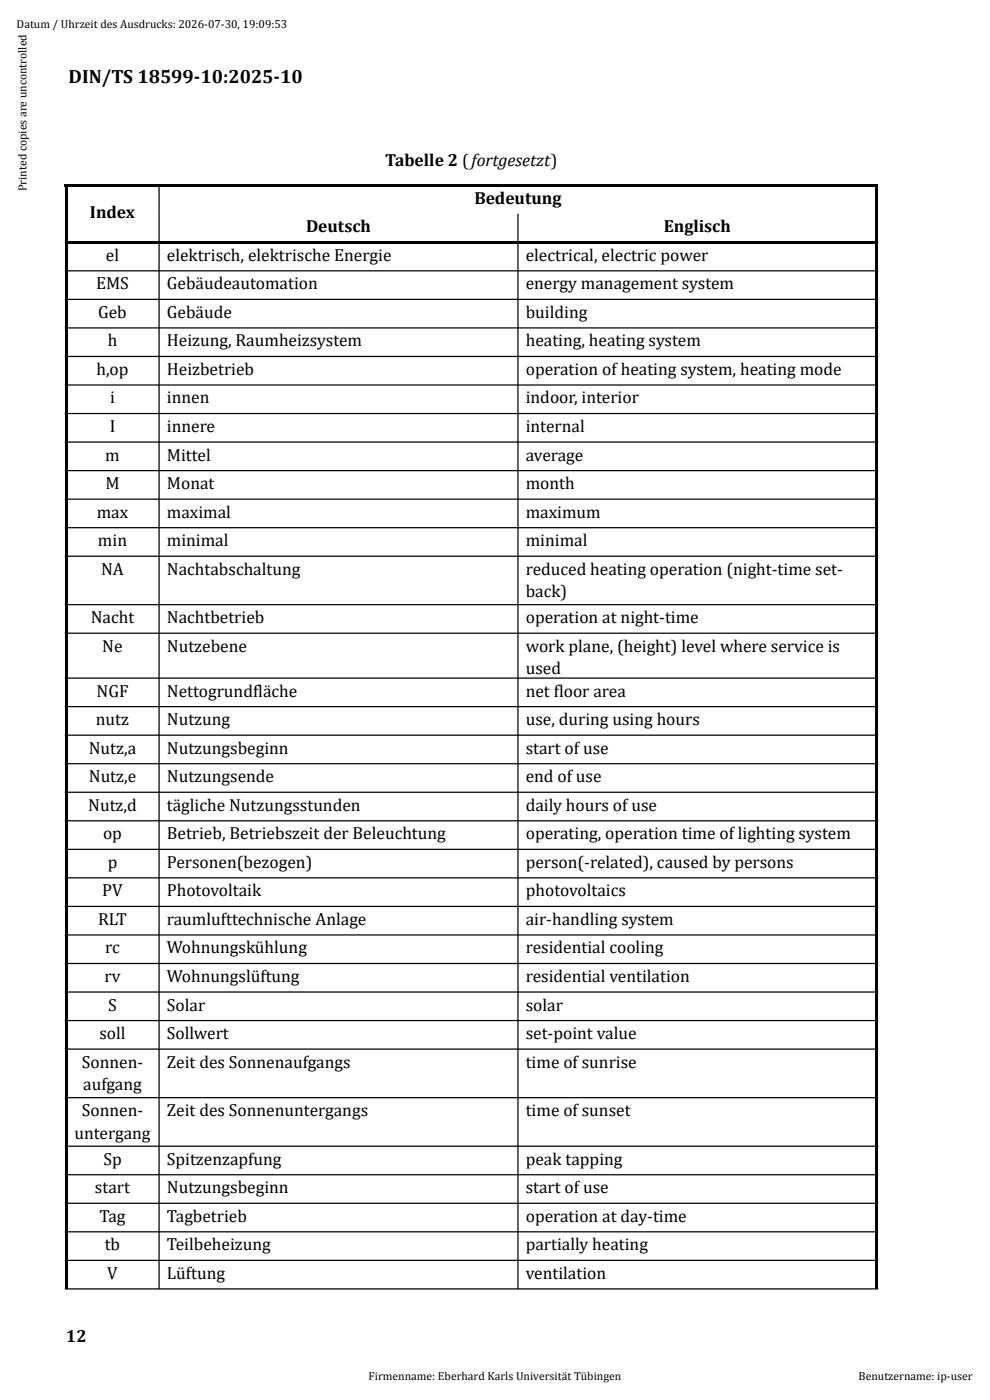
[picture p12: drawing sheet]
<svg xmlns="http://www.w3.org/2000/svg" width="210mm" height="297mm" viewBox="0 0 210 297" stroke-linecap="round" stroke-linejoin="round" font-family="sans-serif">
<defs><g id="words">
<text font-size="4.1" x="14.5" y="17.6">DIN/TS 18599-10:2025-10</text>
<g font-size="3.7">
<text x="81.7" y="35.1">Tabelle 2 (fortgesetzt)</text>
<text x="19.1" y="46.2">Index</text>
<text x="100.6" y="43.2">Bedeutung</text>
<text x="64.9" y="49.3">Deutsch</text>
<text x="140.8" y="49.3">Englisch</text>
<text x="22.5" y="55.3">el</text>
<text x="35.4" y="55.3">elektrisch, elektrische Energie</text>
<text x="111.5" y="55.3">electrical, electric power</text>
<text x="20.4" y="61.4">EMS</text>
<text x="35.4" y="61.4">Gebäudeautomation</text>
<text x="111.5" y="61.4">energy management system</text>
<text x="20.8" y="67.4">Geb</text>
<text x="35.4" y="67.4">Gebäude</text>
<text x="111.5" y="67.4">building</text>
<text x="22.8" y="73.5">h</text>
<text x="35.4" y="73.5">Heizung, Raumheizsystem</text>
<text x="111.5" y="73.5">heating, heating system</text>
<text x="20.5" y="79.5">h,op</text>
<text x="35.4" y="79.5">Heizbetrieb</text>
<text x="111.5" y="79.5">operation ofheating system, heating mode</text>
<text x="23.4" y="85.6">i</text>
<text x="35.4" y="85.6">innen</text>
<text x="111.5" y="85.6">indoor, interior</text>
<text x="23.3" y="91.7">I</text>
<text x="35.4" y="91.7">innere</text>
<text x="111.5" y="91.7">internal</text>
<text x="22.3" y="97.7">m</text>
<text x="35.4" y="97.7">Mittel</text>
<text x="111.5" y="97.7">average</text>
<text x="22.4" y="103.8">M</text>
<text x="35.4" y="103.8">Monat</text>
<text x="111.5" y="103.8">month</text>
<text x="20.5" y="109.8">max</text>
<text x="35.4" y="109.8">maximal</text>
<text x="111.5" y="109.8">maximum</text>
<text x="20.8" y="115.9">min</text>
<text x="35.4" y="115.9">minimal</text>
<text x="111.5" y="115.9">minimal</text>
<text x="21.5" y="121.9">NA</text>
<text x="35.4" y="121.9">Nachtabschaltung</text>
<text x="111.5" y="121.9">reduced heating operation (night-time set-</text>
<text x="111.5" y="126.7">back)</text>
<text x="19.2" y="132.2">Nacht</text>
<text x="35.4" y="132.2">Nachtbetrieb</text>
<text x="111.5" y="132.2">operation at night-time</text>
<text x="21.7" y="138.3">Ne</text>
<text x="35.4" y="138.3">Nutzebene</text>
<text x="111.5" y="138.3">work plane, (height) level where service is</text>
<text x="111.5" y="143">used</text>
<text x="20.5" y="147.8">NGF</text>
<text x="35.4" y="147.8">Nettogrundfläche</text>
<text x="111.5" y="147.8">net floor area</text>
<text x="20.3" y="153.8">nutz</text>
<text x="35.4" y="153.8">Nutzung</text>
<text x="111.5" y="153.8">use, during using hours</text>
<text x="18.8" y="159.9">Nutz,a</text>
<text x="35.4" y="159.9">Nutzungsbeginn</text>
<text x="111.5" y="159.9">start ofuse</text>
<text x="18.8" y="165.9">Nutz,e</text>
<text x="35.4" y="165.9">Nutzungsende</text>
<text x="111.5" y="165.9">end ofuse</text>
<text x="18.7" y="172">Nutz,d</text>
<text x="35.4" y="172">tägliche Nutzungsstunden</text>
<text x="111.5" y="172">daily hours ofuse</text>
<text x="21.9" y="178.1">op</text>
<text x="35.4" y="178.1">Betrieb, Betriebszeit der Beleuchtung</text>
<text x="111.5" y="178.1">operating, operation time oflighting system</text>
<text x="22.8" y="184.1">p</text>
<text x="35.4" y="184.1">Personen(bezogen)</text>
<text x="111.5" y="184.1">person(-related), caused by persons</text>
<text x="21.7" y="190.2">PV</text>
<text x="35.4" y="190.2">Photovoltaik</text>
<text x="111.5" y="190.2">photovoltaics</text>
<text x="20.8" y="196.2">RLT</text>
<text x="35.4" y="196.2">raumlufttechnische Anlage</text>
<text x="111.5" y="196.2">air-handling system</text>
<text x="22.3" y="202.3">rc</text>
<text x="35.4" y="202.3">Wohnungskühlung</text>
<text x="111.5" y="202.3">residential cooling</text>
<text x="22.2" y="208.3">rv</text>
<text x="35.4" y="208.3">Wohnungslüftung</text>
<text x="111.5" y="208.3">residential ventilation</text>
<text x="23" y="214.4">S</text>
<text x="35.4" y="214.4">Solar</text>
<text x="111.5" y="214.4">solar</text>
<text x="21.1" y="220.4">soll</text>
<text x="35.4" y="220.4">Sollwert</text>
<text x="111.5" y="220.4">set-point value</text>
<text x="17.3" y="226.5">Sonnen-</text>
<text x="35.4" y="226.5">Zeit des Sonnenaufgangs</text>
<text x="111.5" y="226.5">time ofsunrise</text>
<text x="17.6" y="231.2">aufgang</text>
<text x="17.3" y="236.8">Sonnen-</text>
<text x="35.4" y="236.8">Zeit des Sonnenuntergangs</text>
<text x="111.5" y="236.8">time ofsunset</text>
<text x="15.8" y="241.5">untergang</text>
<text x="21.9" y="247.1">Sp</text>
<text x="35.4" y="247.1">Spitzenzapfung</text>
<text x="111.5" y="247.1">peak tapping</text>
<text x="20.2" y="253.1">start</text>
<text x="35.4" y="253.1">Nutzungsbeginn</text>
<text x="111.5" y="253.1">start ofuse</text>
<text x="21.1" y="259.2">Tag</text>
<text x="35.4" y="259.2">Tagbetrieb</text>
<text x="111.5" y="259.2">operation at day-time</text>
<text x="22.2" y="265.2">tb</text>
<text x="35.4" y="265.2">Teilbeheizung</text>
<text x="111.5" y="265.2">partially heating</text>
<text x="22.8" y="271.3">V</text>
<text x="35.4" y="271.3">Lüftung</text>
<text x="111.5" y="271.3">ventilation</text>
<text x="14" y="284.7">12</text>
</g>
<g font-size="2.5">
<text x="3.5" y="6">Datum / Uhrzeit des Ausdrucks: 2026-07-30, 19:09:53</text>
<text x="5.6" y="40.6" transform="rotate(-90 5.6 40.6)">Printed copies are uncontrolled</text>
<text x="78.2" y="292.7">Firmenname: Eberhard Karls Universität Tübingen</text>
<text x="182.1" y="292.7">Benutzername: ip-user</text>
</g>
</g></defs>
<g fill="#000">
<path d="M13.7 39h172.6v.6h-172.6zM13.7 39.3h.6v6h-.6zM13.7 45.3h.6v6.1h-.6zM13.7 51.4h.6v6.1h-.6zM13.7 51.1h20.2v.6h-20.2zM33.6 51.1h76.4v.6h-76.4zM109.7 51.1h76.6v.6h-76.6zM185.7 39.3h.6v6h-.6zM185.7 45.3h.6v6.1h-.6zM185.7 51.4h.6v6.1h-.6zM185.7 51.1h.6v.6h-.6zM13.7 57.5h.6v6h-.6z"/>
<path d="M13.7 63.5h.6v6.1h-.6zM13.7 69.6h.6v6h-.6zM185.7 57.5h.6v6h-.6zM185.7 63.5h.6v6.1h-.6zM185.7 69.6h.6v6h-.6zM13.7 75.6h.6v6.1h-.6zM13.7 81.7h.6v6h-.6zM13.7 87.7h.6v6.1h-.6zM13.7 93.8h.6v6h-.6zM185.7 75.6h.6v6.1h-.6zM185.7 81.7h.6v6h-.6zM185.7 87.7h.6v6.1h-.6z"/>
<path d="M185.7 93.8h.6v6h-.6zM13.7 99.8h.6v6.1h-.6zM13.7 105.9h.6v6h-.6zM13.7 111.9h.6v6.1h-.6zM185.7 99.8h.6v6.1h-.6zM185.7 105.9h.6v6h-.6zM185.7 111.9h.6v6.1h-.6zM13.7 118h.6v10.3h-.6zM13.7 128.3h.6v6h-.6zM185.7 118h.6v10.3h-.6zM185.7 128.3h.6v6h-.6zM13.7 134.3h.6v9.6h-.6z"/>
<path d="M13.7 143.9h.6v6h-.6zM13.7 149.9h.6v6.1h-.6zM185.7 134.3h.6v9.6h-.6zM185.7 143.9h.6v6h-.6zM185.7 149.9h.6v6.1h-.6zM13.7 156h.6v6h-.6zM13.7 162h.6v6.1h-.6zM13.7 168.1h.6v6h-.6zM185.7 156h.6v6h-.6zM185.7 162h.6v6.1h-.6zM185.7 168.1h.6v6h-.6zM13.7 174.1h.6v6.1h-.6z"/>
<path d="M13.7 180.2h.6v6h-.6zM13.7 186.2h.6v6.1h-.6zM13.7 192.3h.6v6h-.6zM185.7 174.1h.6v6.1h-.6zM185.7 180.2h.6v6h-.6zM185.7 186.2h.6v6.1h-.6zM185.7 192.3h.6v6h-.6zM13.7 198.3h.6v6.1h-.6zM13.7 204.4h.6v6.1h-.6zM13.7 210.5h.6v6h-.6zM185.7 198.3h.6v6.1h-.6zM185.7 204.4h.6v6.1h-.6z"/>
<path d="M185.7 210.5h.6v6h-.6zM13.7 216.5h.6v6.1h-.6zM13.7 222.6h.6v10.3h-.6zM185.7 216.5h.6v6.1h-.6zM185.7 222.6h.6v10.3h-.6zM13.7 232.9h.6v10.3h-.6zM13.7 243.2h.6v6h-.6zM13.7 249.2h.6v6.1h-.6zM185.7 232.9h.6v10.3h-.6zM185.7 243.2h.6v6h-.6zM185.7 249.2h.6v6.1h-.6zM13.7 255.3h.6v6h-.6z"/>
<path d="M13.7 261.3h.6v6.1h-.6zM13.7 267.4h.6v6h-.6zM185.7 255.3h.6v6h-.6zM185.7 261.3h.6v6.1h-.6zM185.7 267.4h.6v6h-.6z"/>
</g>
<g fill="none" stroke="#000" stroke-width=".26">
<path d="M33.7 39.3v234.1M13.7 51.4h172.6M13.7 57.5h172.6M109.9 45.3v228.1M13.7 63.5h172.6M13.7 69.6h172.6M13.7 75.6h172.6M13.7 81.7h172.6M13.7 87.7h172.6M13.7 93.8h172.6M13.7 99.8h172.6M13.7 105.9h172.6"/>
<path d="M13.7 111.9h172.6M13.7 118h172.6M13.7 128.3h172.6M13.7 134.3h172.6M13.7 143.9h172.6M13.7 149.9h172.6M13.7 156h172.6M13.7 162h172.6M13.7 168.1h172.6M13.7 174.1h172.6M13.7 180.2h172.6M13.7 186.2h172.6"/>
<path d="M13.7 192.3h172.6M13.7 198.3h172.6M13.7 204.4h172.6M13.7 210.5h172.6M13.7 216.5h172.6M13.7 222.6h172.6M13.7 232.9h172.6M13.7 243.2h172.6M13.7 249.2h172.6M13.7 255.3h172.6M13.7 261.3h172.6M13.7 267.4h172.6"/>
<path d="M13.7 273.4h172.6"/>
</g>
<use href="#words"/>
</svg>
